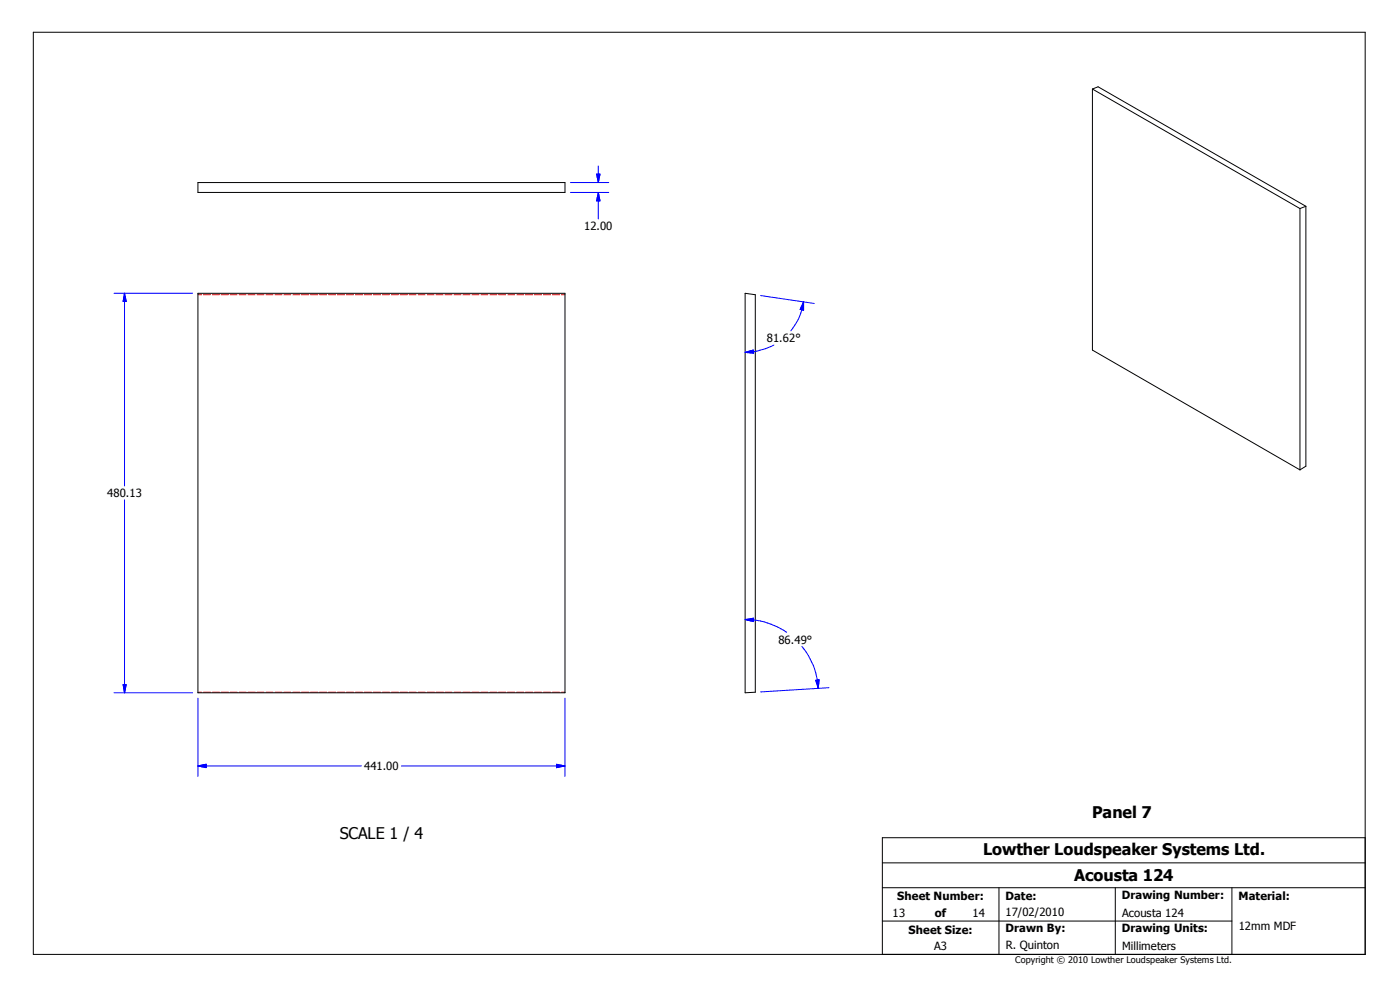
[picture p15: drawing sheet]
<svg xmlns="http://www.w3.org/2000/svg" width="420mm" height="297mm" viewBox="0 0 420 297" stroke-linecap="round" stroke-linejoin="round" font-family="sans-serif">
<defs><g id="words">
<g font-size="4.8">
<text x="327.5" y="245.2">Panel 7</text>
<text x="101.9" y="251.3">SCALE 1 / 4</text>
<text x="294.8" y="256.2">Lowther Loudspeaker Systems Ltd.</text>
<text x="322.1" y="264.1">Acousta 124</text>
</g>
<g font-size="3.4">
<text x="175.2" y="69">12.00</text>
<text x="230" y="102.5">81.62°</text>
<text x="32.2" y="148.9">480.13</text>
<text x="233.4" y="192.9">86.49°</text>
<text x="109.2" y="230.8">441.00</text>
<text x="269.1" y="269.8">Sheet Number:</text>
<text x="301.5" y="269.8">Date:</text>
<text x="336.4" y="269.5">Drawing Number:</text>
<text x="371.3" y="269.8">Material:</text>
<text x="267.6" y="274.8">13</text>
<text x="280.3" y="274.8">of</text>
<text x="291.6" y="274.8">14</text>
<text x="301.5" y="274.6">17/02/2010</text>
<text x="336.5" y="274.8">Acousta 124</text>
<text x="272.5" y="279.8">Sheet Size:</text>
<text x="301.5" y="279.4">Drawn By:</text>
<text x="336.4" y="279.4">Drawing Units:</text>
<text x="371.4" y="278.8">12mm MDF</text>
<text x="280.1" y="284.7">A3</text>
<text x="301.6" y="284.5">R. Quinton</text>
<text x="336.5" y="284.7">Millimeters</text>
</g>
<text font-size="2.7" x="304.4" y="288.6">Copyright © 2010 Lowther Loudspeaker Systems Ltd.</text>
</g></defs>
<g fill="none" stroke="#f00" stroke-width=".3">
<path d="M59.4 88.3h1.1M61 88.3h2.1M63.7 88.3h2.1M66.3 88.3h2.2M69 88.3h2.1M71.7 88.3h2.1M74.3 88.3h2.2M77 88.3h2.2M79.8 88.3h2.1M82.5 88.3h2.1M85.1 88.3h2.1M87.8 88.3h2.1"/>
<path d="M90.4 88.3h2.2M93.1 88.3h2.2M95.8 88.3h2.2M98.6 88.3h2.1M101.2 88.3h2.2M103.9 88.3h2.1M106.6 88.3h2.1M109.2 88.3h2.2M111.9 88.3h2.2M114.6 88.3h2.2M117.3 88.3h2.2M120 88.3h2.2"/>
<path d="M122.7 88.3h2.1M125.4 88.3h2.1M128.1 88.3h2.1M130.7 88.3h2.2M133.4 88.3h2.2M136.1 88.3h2.2M138.8 88.3h2.2M141.5 88.3h2.2M144.2 88.3h2.1M146.9 88.3h2.1M149.5 88.3h2.1M152.2 88.3h2.1"/>
<path d="M154.9 88.3h2.2M157.6 88.3h2.2M160.3 88.3h2.1M163 88.3h2.1M165.7 88.3h2.1M168.3 88.3h1.1M59.4 207.4h1.1M61 207.4h2.1M63.7 207.4h2.1M66.3 207.4h2.2M69 207.4h2.1M71.7 207.4h2.1"/>
<path d="M74.3 207.4h2.2M77 207.4h2.2M79.8 207.4h2.1M82.5 207.4h2.1M85.1 207.4h2.1M87.8 207.4h2.1M90.4 207.4h2.2M93.1 207.4h2.2M95.8 207.4h2.2M98.6 207.4h2.1M101.2 207.4h2.2M103.9 207.4h2.1"/>
<path d="M106.6 207.4h2.1M109.2 207.4h2.2M111.9 207.4h2.2M114.6 207.4h2.2M117.3 207.4h2.2M120 207.4h2.2M122.7 207.4h2.1M125.4 207.4h2.1M128.1 207.4h2.1M130.7 207.4h2.2M133.4 207.4h2.2M136.1 207.4h2.2"/>
<path d="M138.8 207.4h2.2M141.5 207.4h2.2M144.2 207.4h2.1M146.9 207.4h2.1M149.5 207.4h2.1M152.2 207.4h2.1M154.9 207.4h2.2M157.6 207.4h2.2M160.3 207.4h2.1M163 207.4h2.1M165.7 207.4h2.1M168.3 207.4h1.1"/>
</g>
<g fill="none" stroke="#000" stroke-width=".3">
<path d="M10 9.7h399.4v276.3h-399.4zM327.6 26.7l1.7-.7 62.3 35.8M327.6 26.7l62.2 35.8M327.6 26.7v78.2l62.2 35.9M59.4 54.7h110v3h-110zM389.8 62.5v78.3M391.6 61.8l-1.8 .7M391.6 61.8v77.9l-1.8 1.1M59.4 87.9h110v119.7h-110zM223.4 87.9l3.1 .4v119.1l-3.1 .2zM264.6 258.6h144.8M409.4 251.1h-144.8v34.9"/>
<path d="M264.6 276h104.8M264.6 266h144.8M299.6 266v20M334.4 266v20M369.4 266v20"/>
</g>
<g fill="none" stroke="#00f" stroke-width=".3">
<path d="M171 54.7h11.5M171 57.7h11.5M178.9 52.2h1l-.5 2.5zM179.4 49.7v5M179.4 57.7v7.9M179.4 57.7l.5 2.5h-1zM34.2 87.9h23.5M37.3 87.9v57.7M37.3 87.9l.5 2.5h-.9zM228.1 88.6l16.1 2.3M241 90.4a17.9 17.9 0 0 1-3.8 8.8M241 90.4v2.6l-1.1-.3z"/>
<path d="M223.4 105.6l2.5-.7 .1 .9zM232.1 103.4l-3.4 1.3a14.8 14.8 0 0 1-5.3 .9M37.3 149.8v57.8M223.4 185.7a21 21 0 0 1 12.5 3.8M223.4 185.7l2.6-.4v1zM240.5 193.7a21.8 21.8 0 0 1 4.9 12.6M34.2 207.6h23.5M36.9 205.2h.9l-.5 2.4zM59.4 209.2v23.5M169.4 209.2v23.5M244.6 203.9l1-.2-.2 2.6zM248.6 206.1l-20.5 1.3"/>
<path d="M59.4 229.5h49M59.4 229.5l2.4-.5v1.1zM120.4 229.5h49M166.9 229l2.5 .5-2.5 .6z"/>
</g>
<g fill="#00f" stroke="#00f" stroke-width=".3">
<path d="M37.3 87.9l.5 2.5h-.9z" fill-rule="evenodd"/>
<path d="M36.9 205.2h.9l-.5 2.4z" fill-rule="evenodd"/>
<path d="M59.4 229.5l2.4-.5v1.1z" fill-rule="evenodd"/>
<path d="M166.9 229l2.5 .5-2.5 .6z" fill-rule="evenodd"/>
<path d="M179.4 57.7l.5 2.5h-1z" fill-rule="evenodd"/>
<path d="M178.9 52.2h1l-.5 2.5z" fill-rule="evenodd"/>
<path d="M241 90.4v2.6l-1.1-.3z" fill-rule="evenodd"/>
<path d="M223.4 105.6l2.5-.7 .1 .9z" fill-rule="evenodd"/>
<path d="M244.6 203.9l1-.2-.2 2.6z" fill-rule="evenodd"/>
<path d="M223.4 185.7l2.6-.4v1z" fill-rule="evenodd"/>
</g>
<use href="#words"/>
</svg>
